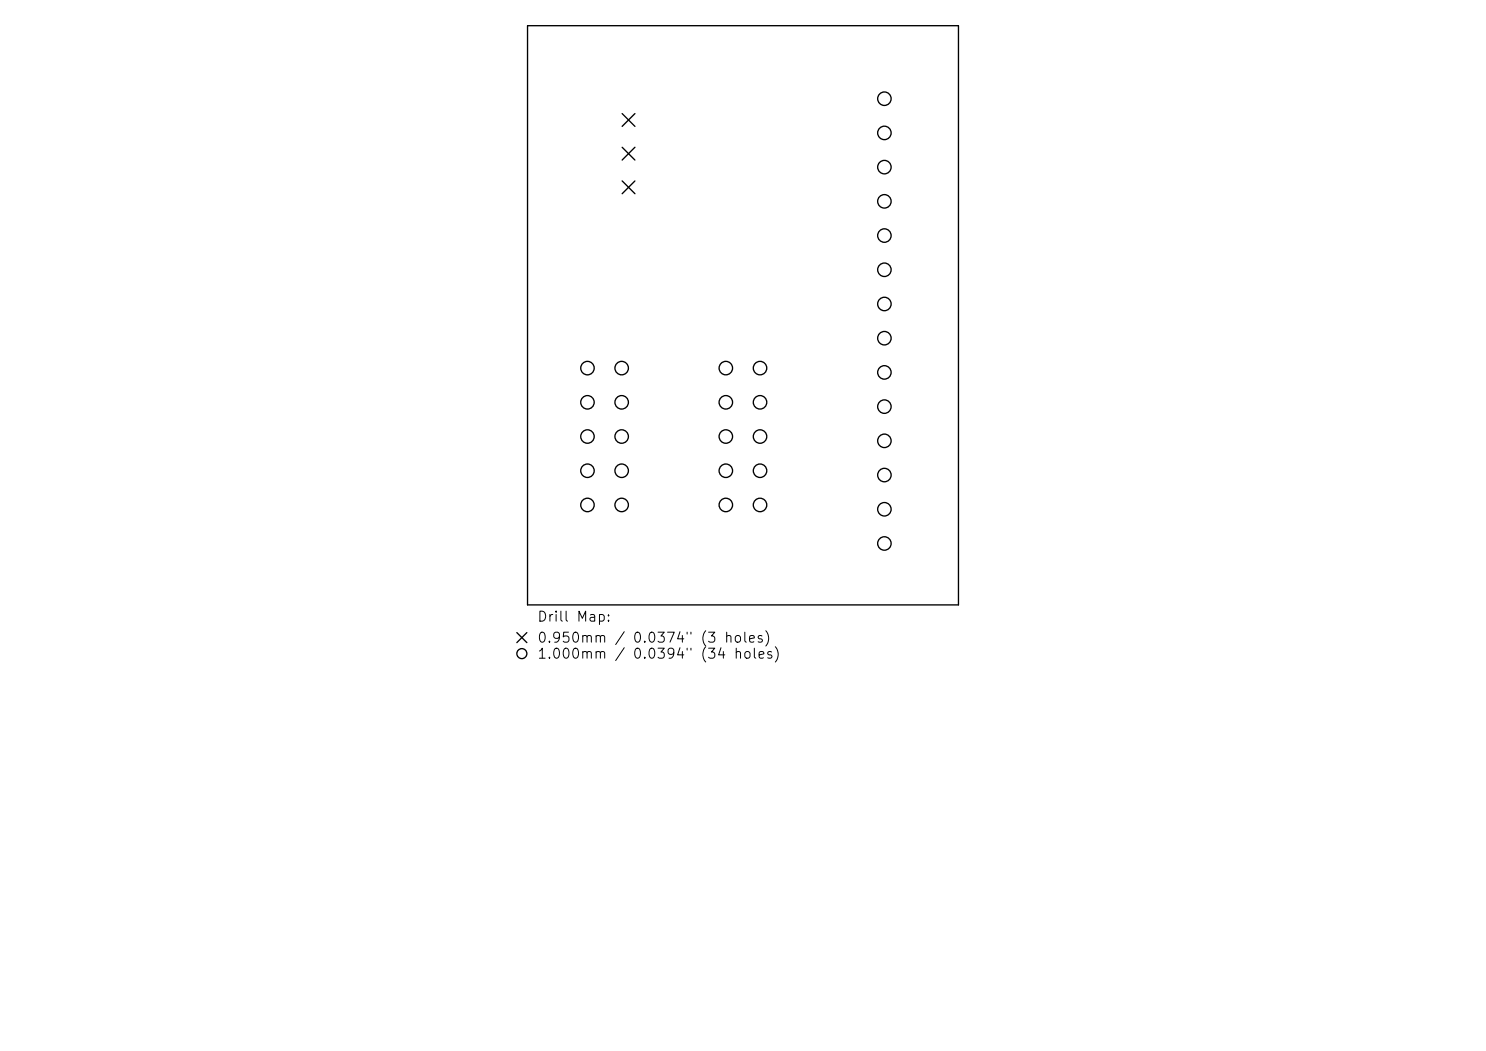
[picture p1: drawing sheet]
<svg xmlns="http://www.w3.org/2000/svg" width="297mm" height="210mm" viewBox="0 0 297 210" stroke-linecap="round" stroke-linejoin="round" font-family="sans-serif">
<defs><g id="words">
<g font-size="2">
<text x="107.2" y="124.7">Drill Map:</text>
<text x="107.2" y="128.9">0.950mm / 0.0374&quot; (3 holes)</text>
<text x="107.2" y="132.1">1.000mm / 0.0394&quot; (34</text>
</g>
</g></defs>
<g fill="none" stroke="#000" stroke-width=".27">
<path d="M105.4 5.1h86.2v115.8h-86.2zM124.3 22.7l2.6 2.6M124.3 29.4l2.6 2.6M124.3 36.2l2.6 2.5M126.9 22.7l-2.6 2.6M126.9 29.4l-2.6 2.6M126.9 36.2l-2.6 2.5M103.3 126.4l2 2M105.3 126.4l-2 2"/>
<circle cx="176.8" cy="19.7" r="1.35"/>
<circle cx="176.8" cy="26.6" r="1.35"/>
<circle cx="176.8" cy="33.4" r="1.35"/>
<circle cx="176.8" cy="53.9" r="1.35"/>
<circle cx="176.8" cy="40.2" r="1.35"/>
<circle cx="176.8" cy="47.1" r="1.35"/>
<circle cx="117.4" cy="73.6" r="1.35"/>
<circle cx="124.3" cy="73.6" r="1.35"/>
<circle cx="145.1" cy="73.6" r="1.35"/>
<circle cx="151.9" cy="73.6" r="1.35"/>
<circle cx="176.8" cy="60.7" r="1.35"/>
<circle cx="176.8" cy="67.6" r="1.35"/>
<circle cx="176.8" cy="74.4" r="1.35"/>
<circle cx="117.4" cy="94.1" r="1.35"/>
<circle cx="117.4" cy="80.4" r="1.35"/>
<circle cx="117.4" cy="87.2" r="1.35"/>
<circle cx="124.3" cy="94.1" r="1.35"/>
<circle cx="124.3" cy="80.4" r="1.35"/>
<circle cx="124.3" cy="87.2" r="1.35"/>
<circle cx="145.1" cy="94.1" r="1.35"/>
<circle cx="145.1" cy="80.4" r="1.35"/>
<circle cx="145.1" cy="87.2" r="1.35"/>
<circle cx="151.9" cy="94.1" r="1.35"/>
<circle cx="151.9" cy="80.4" r="1.35"/>
<circle cx="151.9" cy="87.2" r="1.35"/>
<circle cx="176.8" cy="81.3" r="1.35"/>
<circle cx="176.8" cy="88.1" r="1.35"/>
<circle cx="176.8" cy="94.9" r="1.35"/>
<circle cx="117.4" cy="100.9" r="1.35"/>
<circle cx="124.3" cy="100.9" r="1.35"/>
<circle cx="145.1" cy="100.9" r="1.35"/>
<circle cx="151.9" cy="100.9" r="1.35"/>
<circle cx="176.8" cy="101.8" r="1.35"/>
<circle cx="176.8" cy="108.6" r="1.35"/>
<circle cx="104.3" cy="130.6" r="1"/>
</g>
<use href="#words"/>
</svg>
